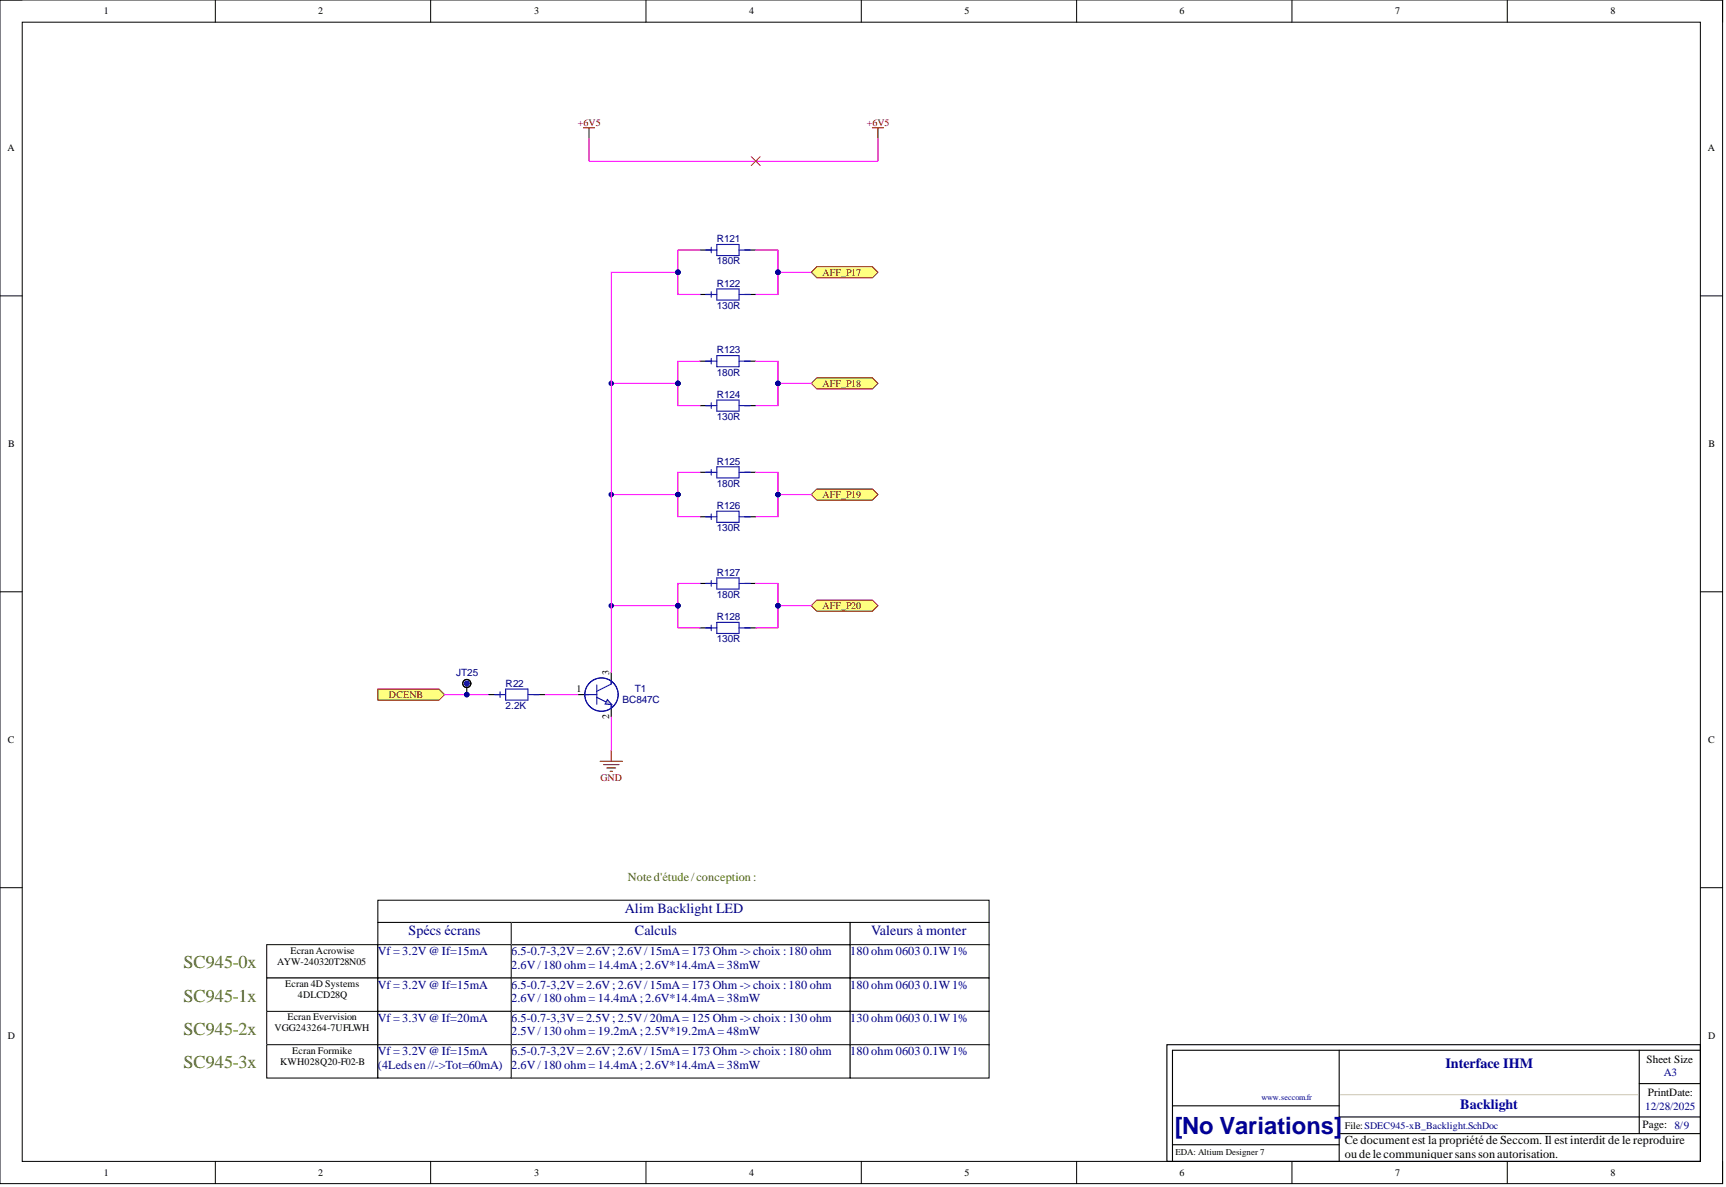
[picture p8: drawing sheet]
<svg xmlns="http://www.w3.org/2000/svg" width="393mm" height="271mm" viewBox="0 0 393 271" stroke-linecap="round" stroke-linejoin="round" font-family="sans-serif">
<defs><g id="words">
<text font-size="5.4" fill="#000080" x="267.7" y="258.5">[No Variations]</text>
<g font-size="4.1" fill="#567700">
<text x="41.8" y="220.7">SC945-0x</text>
<text x="41.8" y="228.3">SC945-1x</text>
<text x="41.8" y="235.9">SC945-2x</text>
<text x="41.8" y="243.5">SC945-3x</text>
</g>
<g font-size="3.2" fill="#000080">
<text x="142.4" y="208.1">Alim Backlight LED</text>
<text x="93.1" y="213.1">Spécs écrans</text>
<text x="144.7" y="213.1">Calculs</text>
<text x="198.6" y="213.1">Valeurs à monter</text>
<text x="329.4" y="243.4">Interface IHM</text>
</g>
<text font-size="3.2" fill="#0000bf" x="332.8" y="252.8">Backlight</text>
<text font-size="2.8" fill="#567700" x="143.1" y="200.8">Noted'étude/conception:</text>
<g font-size="2.8" fill="#000080">
<text x="86.1" y="217.8">Vf= 3.2V@If=15mA</text>
<text x="116.5" y="217.8">6.5-0.7-3,2V= 2.6V; 2.6V/15mA= 173 Ohm -&gt; choix : 180 ohm</text>
<text x="116.5" y="220.8">2.6V/180 ohm = 14.4mA; 2.6V*14.4mA= 38mW</text>
<text x="193.8" y="217.8">180 ohm 0603</text>
<text x="210.4" y="217.8">0.1W1%</text>
<text x="86.1" y="225.4">Vf= 3.2V@If=15mA</text>
<text x="116.5" y="225.4">6.5-0.7-3,2V= 2.6V; 2.6V/15mA= 173 Ohm -&gt; choix : 180 ohm</text>
<text x="193.8" y="225.4">180 ohm 0603</text>
<text x="210.4" y="225.4">0.1W1%</text>
<text x="86.1" y="233">Vf= 3.3V@If=20mA</text>
<text x="116.5" y="228.4">2.6V/180 ohm = 14.4mA; 2.6V*14.4mA= 38mW</text>
<text x="116.5" y="233">6.5-0.7-3,3V= 2.5V; 2.5V/20mA= 125 Ohm -&gt; choix : 130 ohm</text>
<text x="193.8" y="233">130 ohm 0603</text>
<text x="210.4" y="233">0.1W1%</text>
<text x="116.5" y="236">2.5V/130 ohm = 19.2mA; 2.5V*19.2mA= 48mW</text>
<text x="86.1" y="240.6">Vf= 3.2V@If=15mA</text>
<text x="86.1" y="243.6">(4Ledsen//-&gt;Tot=60mA)</text>
<text x="116.5" y="240.6">6.5-0.7-3,2V= 2.6V; 2.6V/15mA= 173 Ohm -&gt; choix : 180 ohm</text>
<text x="116.5" y="243.6">2.6V/180 ohm = 14.4mA; 2.6V*14.4mA= 38mW</text>
<text x="193.8" y="240.6">180 ohm 0603</text>
<text x="210.4" y="240.6">0.1W1%</text>
</g>
<g font-size="2.8">
<text x="306.5" y="260.9">Ce document est la propriété de Seccom. Il est interdit de le reproduire</text>
<text x="306.5" y="263.9">oudelecommuniquersanssonautorisation.</text>
</g>
<g font-size="2.5">
<text x="375.3" y="242.3">Sheet Size</text>
<text x="375.5" y="249.9">PrintDate:</text>
<text x="374.3" y="257.2">Page: 8/9</text>
</g>
<g font-size="2.5" fill="#000080">
<text x="379.1" y="245.2">A3</text>
<text x="374.9" y="252.9">12/28/2025</text>
</g>
<g font-size="2.3">
<text x="23.6" y="3.3">1</text>
<text x="72.5" y="3.3">2</text>
<text x="121.7" y="3.3">3</text>
<text x="170.7" y="3.3">4</text>
<text x="219.8" y="3.3">5</text>
<text x="268.8" y="3.3">6</text>
<text x="317.9" y="3.3">7</text>
<text x="367" y="3.3">8</text>
<text x="1.7" y="34.5">A</text>
<text x="389.2" y="34.5">A</text>
<text x="1.9" y="101.9">B</text>
<text x="389.4" y="101.9">B</text>
<text x="138.8" y="153.8" transform="rotate(-90 138.8 153.8)">3</text>
<text x="131.4" y="157.8">1</text>
<text x="138.8" y="163.9" transform="rotate(-90 138.8 163.9)">2</text>
<text x="1.8" y="169.4">C</text>
<text x="389.3" y="169.4">C</text>
<text x="63.1" y="219.9">AYW-240320T28N05</text>
<text x="66.2" y="217.4">Ecran Acrowise</text>
<text x="65" y="225">Ecran 4D Systems</text>
<text x="67.9" y="227.5">4DLCD28Q</text>
<text x="65.5" y="232.6">Ecran Evervision</text>
<text x="1.8" y="236.9">D</text>
<text x="62.6" y="235.1">VGG243264-7UFLWH</text>
<text x="389.3" y="236.9">D</text>
<text x="63.8" y="242.7">KWH028Q20-F02-B</text>
<text x="66.6" y="240.2">Ecran Formike</text>
<text x="306.5" y="257.3">File:SDEC945-xB_Backlight.SchDoc</text>
<text x="23.6" y="268">1</text>
<text x="72.5" y="268">2</text>
<text x="121.7" y="268">3</text>
<text x="170.7" y="268">4</text>
<text x="219.8" y="268">5</text>
<text x="268.8" y="268">6</text>
<text x="317.9" y="268">7</text>
<text x="367" y="268">8</text>
</g>
<g font-size="2.3" fill="#800000">
<text x="131.7" y="28.6">+6V5</text>
<text x="197.6" y="28.6">+6V5</text>
<text x="187.4" y="62.8">AFF_P17</text>
<text x="187.4" y="88.2">AFF_P18</text>
<text x="187.4" y="113.5">AFF_P19</text>
<text x="187.4" y="138.8">AFF_P20</text>
<text x="88.6" y="159.1">DCENB</text>
<text x="136.9" y="178.1">GND</text>
</g>
<g font-size="2.3" fill="#000080">
<text x="163.4" y="55.2">R121</text>
<text x="163.4" y="60.3">180R</text>
<text x="163.4" y="65.4">R122</text>
<text x="163.4" y="70.4">130R</text>
<text x="163.4" y="80.6">R123</text>
<text x="163.4" y="85.6">180R</text>
<text x="163.4" y="95.8">130R</text>
<text x="163.4" y="90.7">R124</text>
<text x="163.4" y="105.9">R125</text>
<text x="163.4" y="111">180R</text>
<text x="163.4" y="116">R126</text>
<text x="163.4" y="121.1">130R</text>
<text x="163.4" y="131.2">R127</text>
<text x="163.4" y="136.3">180R</text>
<text x="163.4" y="141.4">R128</text>
<text x="163.4" y="146.4">130R</text>
<text x="103.9" y="154">JT25</text>
<text x="115.2" y="161.6">2.2K</text>
<text x="115.2" y="156.6">R22</text>
<text x="141.8" y="160.4">BC847C</text>
<text x="144.7" y="157.8">T1</text>
</g>
<text font-size="2" x="267.9" y="263.4">EDA: Altium Designer 7</text>
<text font-size="1.9" fill="#000080" x="287.5" y="250.8">www.seccom.fr</text>
</g></defs>
<g fill="none" stroke="#000" stroke-width=".23">
<path d="M0 0h392.6v269.8h-392.6zM0 0h5.1M49.1 0v5.1M98.1 0v5.1M147.2 0v5.1M196.3 0v5.1M245.4 0v5.1M294.4 0v5.1M343.5 0v5.1M387.5 0h5.1v5.1M5.1 5.1h382.4v259.6h-382.4zM0 67.4h5.1"/>
<path d="M387.5 67.4h5.1M0 134.9h5.1M387.5 134.9h5.1M0 202.4h5.1M387.5 202.4h5.1M49.1 264.7v5.1M98.1 264.7v5.1M147.2 264.7v5.1M196.3 264.7v5.1M245.4 264.7v5.1M294.4 264.7v5.1M343.5 264.7v5.1"/>
<path d="M392.6 264.7v5.1"/>
</g>
<path d="M265.9 238.1h121.6v26.6h-121.6zM305.2 239.4v25.3M373.6 239.4v19M387.4 239.4h-120.2v25.2M267.2 252.1h38M305.2 254.6h82.2M305.2 258.4h82.2M373.6 247h13.8M267.2 260.9h38" fill="none" stroke="#000" stroke-width=".25"/>
<path d="M305.5 249.5h67.8" fill="none" stroke="#cfc9b5" stroke-width=".25"/>
<path d="M116.5 215.3h77.3v7.6h-77.3z" fill-rule="evenodd" fill="#fff"/>
<path d="M116.5 215.3h77.3v7.6h-77.3z" fill="none" stroke="#000" stroke-width=".23"/>
<path d="M86.1 205.2h139.3v5.1h-139.3z" fill-rule="evenodd" fill="#fff"/>
<path d="M86.1 205.2h139.3v5.1h-139.3z" fill="none" stroke="#000" stroke-width=".23"/>
<path d="M105.1 210.3h88.7v5h-88.7z" fill-rule="evenodd" fill="#fff"/>
<path d="M105.1 210.3h88.7v5h-88.7z" fill="none" stroke="#000" stroke-width=".23"/>
<path d="M60.8 230.5h25.3v7.6h-25.3z" fill-rule="evenodd" fill="#fff"/>
<path d="M60.8 230.5h25.3v7.6h-25.3z" fill="none" stroke="#000" stroke-width=".23"/>
<path d="M60.8 215.3h25.3v7.6h-25.3z" fill-rule="evenodd" fill="#fff"/>
<path d="M60.8 215.3h25.3v7.6h-25.3z" fill="none" stroke="#000" stroke-width=".23"/>
<path d="M60.8 222.9h25.3v7.6h-25.3z" fill-rule="evenodd" fill="#fff"/>
<path d="M60.8 222.9h25.3v7.6h-25.3z" fill="none" stroke="#000" stroke-width=".23"/>
<path d="M116.5 222.9h77.3v7.6h-77.3z" fill-rule="evenodd" fill="#fff"/>
<path d="M116.5 222.9h77.3v7.6h-77.3z" fill="none" stroke="#000" stroke-width=".23"/>
<path d="M116.5 230.5h77.3v7.6h-77.3z" fill-rule="evenodd" fill="#fff"/>
<path d="M116.5 230.5h77.3v7.6h-77.3z" fill="none" stroke="#000" stroke-width=".23"/>
<path d="M86.1 210.3h30.4v5h-30.4z" fill-rule="evenodd" fill="#fff"/>
<path d="M86.1 210.3h30.4v5h-30.4z" fill="none" stroke="#000" stroke-width=".23"/>
<path d="M86.1 215.3h30.4v7.6h-30.4z" fill-rule="evenodd" fill="#fff"/>
<path d="M86.1 215.3h30.4v7.6h-30.4z" fill="none" stroke="#000" stroke-width=".23"/>
<path d="M86.1 222.9h30.4v7.6h-30.4z" fill-rule="evenodd" fill="#fff"/>
<path d="M86.1 222.9h30.4v7.6h-30.4z" fill="none" stroke="#000" stroke-width=".23"/>
<path d="M86.1 230.5h30.4v7.6h-30.4z" fill-rule="evenodd" fill="#fff"/>
<path d="M86.1 230.5h30.4v7.6h-30.4z" fill="none" stroke="#000" stroke-width=".23"/>
<path d="M193.8 210.3h31.6v5h-31.6z" fill-rule="evenodd" fill="#fff"/>
<path d="M193.8 210.3h31.6v5h-31.6z" fill="none" stroke="#000" stroke-width=".23"/>
<path d="M193.8 215.3h31.6v7.6h-31.6z" fill-rule="evenodd" fill="#fff"/>
<path d="M193.8 215.3h31.6v7.6h-31.6z" fill="none" stroke="#000" stroke-width=".23"/>
<path d="M193.8 222.9h31.6v7.6h-31.6z" fill-rule="evenodd" fill="#fff"/>
<path d="M193.8 222.9h31.6v7.6h-31.6z" fill="none" stroke="#000" stroke-width=".23"/>
<path d="M193.8 230.5h31.6v7.6h-31.6z" fill-rule="evenodd" fill="#fff"/>
<path d="M193.8 230.5h31.6v7.6h-31.6z" fill="none" stroke="#000" stroke-width=".23"/>
<path d="M86.1 157.1h13.9l1.3 1.2-1.3 1.3h-13.9z" fill-rule="evenodd" fill="#ffff80"/>
<path d="M86.1 157.1h13.9l1.3 1.2-1.3 1.3h-13.9z" fill="none" stroke="#800000" stroke-width=".23"/>
<path d="M133 29.1h2.5M134.2 29.1v2.6M136.8 173.5h5M137.5 174.3h3.6M138.3 175.1h2M139 175.8h.6M139.3 171v2.5" fill="none" stroke="#800000" stroke-width=".25"/>
<path d="M131.7 158.3h2.5M139.3 153.3v2.5M139.3 160.9v2.5" fill="none" stroke="#000" stroke-width=".25"/>
<path d="M136 159l3.3 1.6v.8" fill="none" stroke="#00f" stroke-width=".25"/>
<path d="M138.4 159.5l1 1.1-1.5-.1z" fill="#c0c0c0"/>
<g fill="none" stroke="#00f" stroke-width=".25">
<path d="M160.8 57h2.6M162.1 56.4v1.2M163.4 55.7h5v2.6h-5zM168.4 57h2.6M160.8 82.3h2.6M162.1 81.7v1.3M163.4 81.1h5v2.5h-5zM168.4 82.3h2.6M160.8 107.7h2.6M162.1 107v1.3M163.4 106.4h5v2.5h-5zM168.4 107.7h2.6"/>
<path d="M160.8 133h2.6M162.1 132.4v1.2M163.4 131.7h5v2.6h-5zM168.4 133h2.6M133.3 158.3h2.7M136 156.1v4.4M138.4 159.5l1 1.1-1.5-.1zM139.3 155.3v.6l-3.3 1.7"/>
<circle cx="137.1" cy="158.3" r="3.8"/>
</g>
<path d="M159.6 57h2.5M169.7 57h2.5M159.6 82.3h2.5M169.7 82.3h2.5M159.6 107.7h2.5M169.7 107.7h2.5M159.6 133h2.5M169.7 133h2.5" fill="none" stroke="#000" stroke-width=".25"/>
<path d="M124.1 158.3h7.6M139.3 163.4v7.6" fill="none" stroke="#f0f" stroke-width=".25"/>
<path d="M186.2 60.8h12.6l1.3 1.3-1.3 1.2h-12.6l-1.3-1.2z" fill-rule="evenodd" fill="#ffff80"/>
<path d="M186.2 60.8h12.6l1.3 1.3-1.3 1.2h-12.6l-1.3-1.2z" fill="none" stroke="#800000" stroke-width=".23"/>
<path d="M186.2 86.1h12.6l1.3 1.3-1.3 1.3h-12.6l-1.3-1.3z" fill-rule="evenodd" fill="#ffff80"/>
<path d="M186.2 86.1h12.6l1.3 1.3-1.3 1.3h-12.6l-1.3-1.3z" fill="none" stroke="#800000" stroke-width=".23"/>
<path d="M186.2 111.5h12.6l1.3 1.2-1.3 1.3h-12.6l-1.3-1.3z" fill-rule="evenodd" fill="#ffff80"/>
<path d="M186.2 111.5h12.6l1.3 1.2-1.3 1.3h-12.6l-1.3-1.3z" fill="none" stroke="#800000" stroke-width=".23"/>
<path d="M186.2 136.8h12.6l1.3 1.3-1.3 1.2h-12.6l-1.3-1.2z" fill-rule="evenodd" fill="#ffff80"/>
<path d="M186.2 136.8h12.6l1.3 1.3-1.3 1.2h-12.6l-1.3-1.2z" fill="none" stroke="#800000" stroke-width=".23"/>
<path d="M198.8 29.1h2.6M200.1 29.1v2.6" fill="none" stroke="#800000" stroke-width=".25"/>
<path d="M134.2 31.7v5h65.9v-5M177.3 62.1v5h-5.1" fill="none" stroke="#f0f" stroke-width=".25"/>
<path d="M159.6 67.1h2.5M169.7 67.1h2.5M159.6 92.5h2.5M169.7 92.5h2.5M159.6 117.8h2.5M169.7 117.8h2.5M159.6 143.1h2.5M169.7 143.1h2.5" fill="none" stroke="#000" stroke-width=".25"/>
<g fill="none" stroke="#00f" stroke-width=".25">
<path d="M160.8 67.1h2.6M162.1 66.5v1.3M163.4 65.9h5v2.5h-5zM168.4 67.1h2.6M160.8 92.5h2.6M162.1 91.8v1.3M163.4 91.2h5v2.5h-5zM168.4 92.5h2.6M160.8 117.8h2.6M162.1 117.2v1.2M163.4 116.5h5v2.6h-5zM168.4 117.8h2.6"/>
<path d="M160.8 143.1h2.6M162.1 142.5v1.3M163.4 141.9h5v2.5h-5zM168.4 143.1h2.6"/>
</g>
<circle cx="177.3" cy="62.1" r=".51" fill="#000080"/>
<circle cx="177.3" cy="62.1" r=".51" fill="none" stroke="#000080" stroke-width=".23"/>
<path d="M177.3 87.4v5.1h-5.1" fill="none" stroke="#f0f" stroke-width=".25"/>
<circle cx="177.3" cy="87.4" r=".51" fill="#000080"/>
<circle cx="177.3" cy="87.4" r=".51" fill="none" stroke="#000080" stroke-width=".23"/>
<path d="M177.3 112.7v5.1h-5.1" fill="none" stroke="#f0f" stroke-width=".25"/>
<circle cx="177.3" cy="112.7" r=".51" fill="#000080"/>
<circle cx="177.3" cy="112.7" r=".51" fill="none" stroke="#000080" stroke-width=".23"/>
<path d="M177.3 138.1v5h-5.1" fill="none" stroke="#f0f" stroke-width=".25"/>
<circle cx="177.3" cy="138.1" r=".51" fill="#000080"/>
<circle cx="177.3" cy="138.1" r=".51" fill="none" stroke="#000080" stroke-width=".23"/>
<path d="M159.6 57h-5.1v5.1" fill="none" stroke="#f0f" stroke-width=".25"/>
<circle cx="154.5" cy="62.1" r=".51" fill="#000080"/>
<circle cx="154.5" cy="62.1" r=".51" fill="none" stroke="#000080" stroke-width=".23"/>
<path d="M139.3 87.4h15.2" fill="none" stroke="#f0f" stroke-width=".25"/>
<circle cx="154.5" cy="87.4" r=".51" fill="#000080"/>
<circle cx="154.5" cy="87.4" r=".51" fill="none" stroke="#000080" stroke-width=".23"/>
<circle cx="139.3" cy="87.4" r=".51" fill="#000080"/>
<circle cx="139.3" cy="87.4" r=".51" fill="none" stroke="#000080" stroke-width=".23"/>
<path d="M159.6 82.3h-5.1v5.1" fill="none" stroke="#f0f" stroke-width=".25"/>
<circle cx="154.5" cy="87.4" r=".51" fill="#000080"/>
<circle cx="154.5" cy="87.4" r=".51" fill="none" stroke="#000080" stroke-width=".23"/>
<path d="M139.3 112.7h15.2" fill="none" stroke="#f0f" stroke-width=".25"/>
<circle cx="154.5" cy="112.7" r=".51" fill="#000080"/>
<circle cx="154.5" cy="112.7" r=".51" fill="none" stroke="#000080" stroke-width=".23"/>
<circle cx="139.3" cy="112.7" r=".51" fill="#000080"/>
<circle cx="139.3" cy="112.7" r=".51" fill="none" stroke="#000080" stroke-width=".23"/>
<path d="M159.6 107.7h-5.1v5" fill="none" stroke="#f0f" stroke-width=".25"/>
<circle cx="154.5" cy="112.7" r=".51" fill="#000080"/>
<circle cx="154.5" cy="112.7" r=".51" fill="none" stroke="#000080" stroke-width=".23"/>
<path d="M139.3 138.1h15.2" fill="none" stroke="#f0f" stroke-width=".25"/>
<circle cx="154.5" cy="138.1" r=".51" fill="#000080"/>
<circle cx="154.5" cy="138.1" r=".51" fill="none" stroke="#000080" stroke-width=".23"/>
<circle cx="139.3" cy="138.1" r=".51" fill="#000080"/>
<circle cx="139.3" cy="138.1" r=".51" fill="none" stroke="#000080" stroke-width=".23"/>
<path d="M159.6 133h-5.1v5.1" fill="none" stroke="#f0f" stroke-width=".25"/>
<circle cx="154.5" cy="138.1" r=".51" fill="#000080"/>
<circle cx="154.5" cy="138.1" r=".51" fill="none" stroke="#000080" stroke-width=".23"/>
<path d="M154.5 138.1v5h5.1" fill="none" stroke="#f0f" stroke-width=".25"/>
<circle cx="154.5" cy="138.1" r=".51" fill="#000080"/>
<circle cx="154.5" cy="138.1" r=".51" fill="none" stroke="#000080" stroke-width=".23"/>
<path d="M154.5 112.7v5.1h5.1" fill="none" stroke="#f0f" stroke-width=".25"/>
<circle cx="154.5" cy="112.7" r=".51" fill="#000080"/>
<circle cx="154.5" cy="112.7" r=".51" fill="none" stroke="#000080" stroke-width=".23"/>
<path d="M154.5 87.4v5.1h5.1" fill="none" stroke="#f0f" stroke-width=".25"/>
<circle cx="154.5" cy="87.4" r=".51" fill="#000080"/>
<circle cx="154.5" cy="87.4" r=".51" fill="none" stroke="#000080" stroke-width=".23"/>
<path d="M154.5 62.1v5h5.1" fill="none" stroke="#f0f" stroke-width=".25"/>
<circle cx="154.5" cy="62.1" r=".51" fill="#000080"/>
<circle cx="154.5" cy="62.1" r=".51" fill="none" stroke="#000080" stroke-width=".23"/>
<path d="M154.5 62.1h-15.2v91.2" fill="none" stroke="#f0f" stroke-width=".25"/>
<circle cx="154.5" cy="62.1" r=".51" fill="#000080"/>
<circle cx="154.5" cy="62.1" r=".51" fill="none" stroke="#000080" stroke-width=".23"/>
<path d="M172.2 57h5.1v5.1" fill="none" stroke="#f0f" stroke-width=".25"/>
<circle cx="177.3" cy="62.1" r=".51" fill="#000080"/>
<circle cx="177.3" cy="62.1" r=".51" fill="none" stroke="#000080" stroke-width=".23"/>
<path d="M177.3 62.1h7.6" fill="none" stroke="#f0f" stroke-width=".25"/>
<circle cx="177.3" cy="62.1" r=".51" fill="#000080"/>
<circle cx="177.3" cy="62.1" r=".51" fill="none" stroke="#000080" stroke-width=".23"/>
<path d="M172.2 82.3h5.1v5.1" fill="none" stroke="#f0f" stroke-width=".25"/>
<circle cx="177.3" cy="87.4" r=".51" fill="#000080"/>
<circle cx="177.3" cy="87.4" r=".51" fill="none" stroke="#000080" stroke-width=".23"/>
<path d="M177.3 87.4h7.6" fill="none" stroke="#f0f" stroke-width=".25"/>
<circle cx="177.3" cy="87.4" r=".51" fill="#000080"/>
<circle cx="177.3" cy="87.4" r=".51" fill="none" stroke="#000080" stroke-width=".23"/>
<path d="M172.2 107.7h5.1v5" fill="none" stroke="#f0f" stroke-width=".25"/>
<circle cx="177.3" cy="112.7" r=".51" fill="#000080"/>
<circle cx="177.3" cy="112.7" r=".51" fill="none" stroke="#000080" stroke-width=".23"/>
<path d="M177.3 112.7h7.6" fill="none" stroke="#f0f" stroke-width=".25"/>
<circle cx="177.3" cy="112.7" r=".51" fill="#000080"/>
<circle cx="177.3" cy="112.7" r=".51" fill="none" stroke="#000080" stroke-width=".23"/>
<path d="M172.2 133h5.1v5.1" fill="none" stroke="#f0f" stroke-width=".25"/>
<circle cx="177.3" cy="138.1" r=".51" fill="#000080"/>
<circle cx="177.3" cy="138.1" r=".51" fill="none" stroke="#000080" stroke-width=".23"/>
<path d="M177.3 138.1h7.6" fill="none" stroke="#f0f" stroke-width=".25"/>
<circle cx="177.3" cy="138.1" r=".51" fill="#000080"/>
<circle cx="177.3" cy="138.1" r=".51" fill="none" stroke="#000080" stroke-width=".23"/>
<path d="M101.3 158.3h10.1" fill="none" stroke="#f0f" stroke-width=".25"/>
<path d="M111.4 158.3h2.6M121.6 158.3h2.5" fill="none" stroke="#000" stroke-width=".25"/>
<path d="M112.7 158.3h2.5M114 157.7v1.3M115.2 157.1h5.1v2.5h-5.1zM120.3 158.3h2.5" fill="none" stroke="#00f" stroke-width=".25"/>
<path d="M60.8 238.1h25.3v7.6h-25.3z" fill-rule="evenodd" fill="#fff"/>
<path d="M60.8 238.1h25.3v7.6h-25.3z" fill="none" stroke="#000" stroke-width=".23"/>
<path d="M116.5 238.1h77.3v7.6h-77.3z" fill-rule="evenodd" fill="#fff"/>
<path d="M116.5 238.1h77.3v7.6h-77.3z" fill="none" stroke="#000" stroke-width=".23"/>
<path d="M86.1 238.1h30.4v7.6h-30.4z" fill-rule="evenodd" fill="#fff"/>
<path d="M86.1 238.1h30.4v7.6h-30.4z" fill="none" stroke="#000" stroke-width=".23"/>
<path d="M193.8 238.1h31.6v7.6h-31.6z" fill-rule="evenodd" fill="#fff"/>
<path d="M193.8 238.1h31.6v7.6h-31.6z" fill="none" stroke="#000" stroke-width=".23"/>
<circle cx="106.4" cy="158.3" r=".51" fill="#000080"/>
<circle cx="106.4" cy="158.3" r=".51" fill="none" stroke="#000080" stroke-width=".23"/>
<path d="M106.4 155.8v2.5" fill="none" stroke="#000" stroke-width=".25"/>
<circle cx="106.4" cy="158.3" r=".51" fill="#000080"/>
<circle cx="106.4" cy="158.3" r=".51" fill="none" stroke="#000080" stroke-width=".23"/>
<circle cx="106.4" cy="155.8" r=".25" fill="none" stroke="#00f" stroke-width=".76"/>
<circle cx="106.4" cy="155.8" r=".92" fill="none" stroke="#000" stroke-width=".25"/>
<path d="M171.2 35.7l2 2M173.2 35.7l-2 2" fill="none" stroke="#f00" stroke-width=".23"/>
<use href="#words"/>
</svg>
